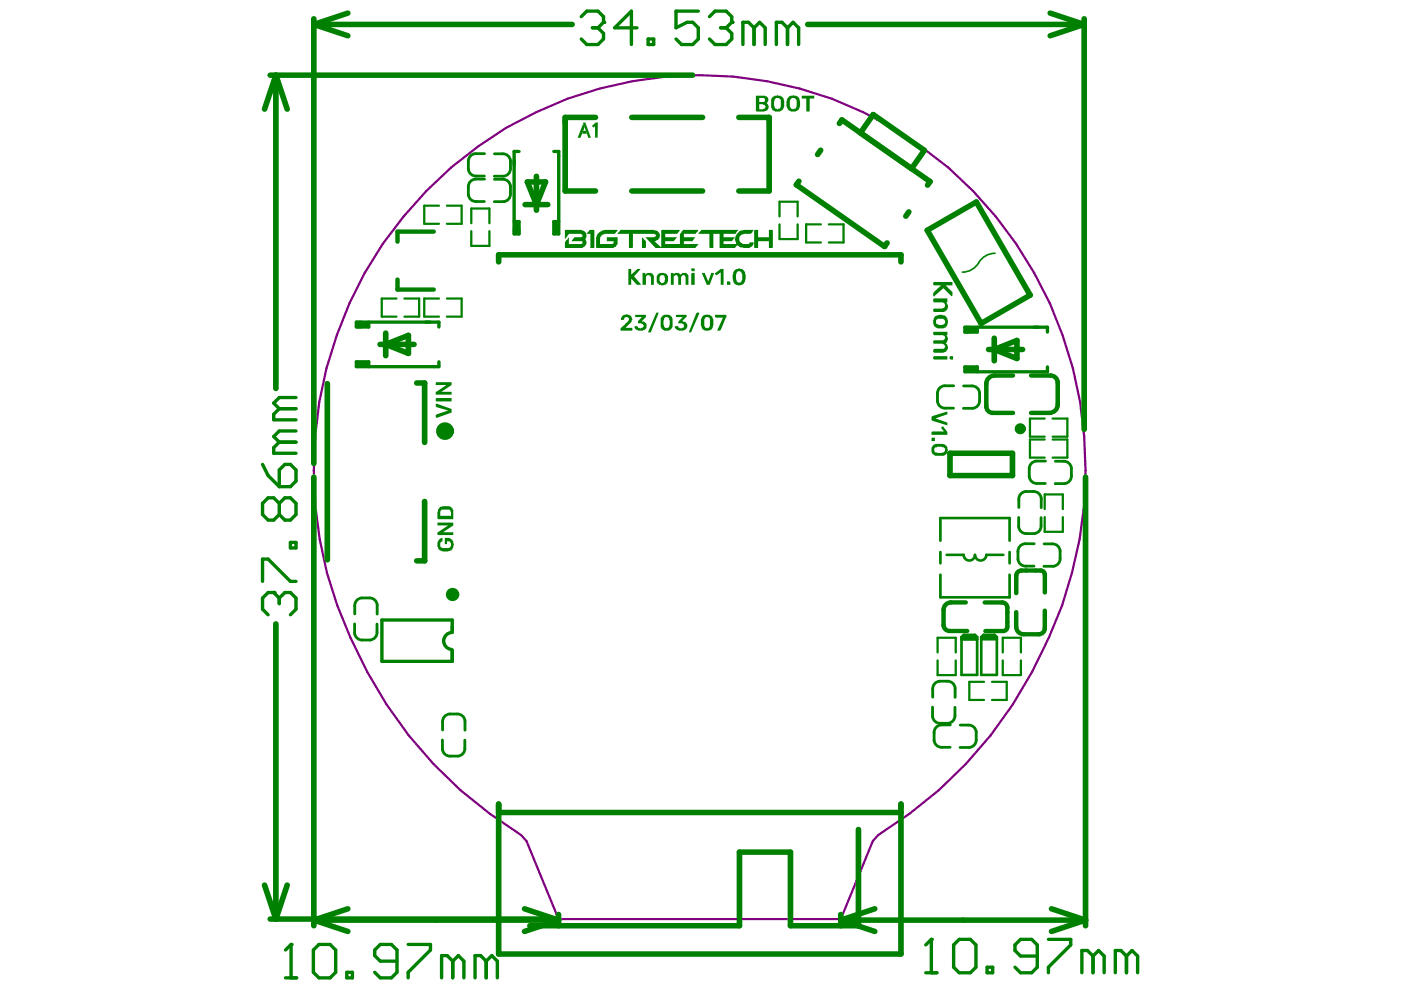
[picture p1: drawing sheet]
<svg xmlns="http://www.w3.org/2000/svg" width="297mm" height="210mm" viewBox="0 0 297 210" stroke-linecap="round" stroke-linejoin="round" font-family="sans-serif">
<path d="M90.4 40.5a80.7 80.7 0 0 1 120.7 5.4 84.9 84.9 0 0 1 11.3 89.3 91.2 91.2 0 0 1-36.2 41.8l-1.1 1.3-6.8 16.6h-59.9l-6.8-16.6-1.1-1.3a91.3 91.3 0 0 1-36.2-41.8 84.9 84.9 0 0 1 16.1-94.7z" fill="none" stroke="#800080" stroke-width=".47"/>
<g fill="#008000">
<path d="M125.5 26.7l.8-.7h.5l-.1 3.2h-.5v-2.5l-.4 .3z"/>
<path d="M123.6 26h.5l1.2 3.2h-.6z"/>
<path d="M123.7 27.7h.5l.2 .7-1-.1z"/>
<path d="M123.7 26.2l.2 .8-.8 2.2h-.6z"/>
</g>
<g fill="none" stroke="#008000" stroke-width="1.2">
<path d="M57.3 15.9h89.6M58.5 15.9l2.4 7.2M58.5 15.9v66.5M58.5 15.9l-2.4 7.2M66.5 5.2l7.2 2.4M66.5 4v94.3M66.5 5.2h54.8M73.7 2.8l-7.2 2.4M171.3 5.2h58.6M222.7 2.8l7.2 2.4M229.9 4v87M229.9 5.2l-7.2 2.4"/>
<path d="M111.8 38.6h3.9l-2 4.8zM113.7 37.4v7.2M126.3 24.9h-6.5v15.6h6.5M134 24.9h15M156.7 24.9h6.4v15.6h-6.4M169.4 38.4l-.5 .8 18.6 13.1 .6-.8M174 31.8l-.6 1M178 26.2l.5-.8 18.7 13.1-.5 .8M182.4 28.2l2.7-3.9 10.9 7.6-2.7 3.9M105.7 55.5v-1.5h85.3v1.5M111.3 43.4h4.8M134 40.5h15"/>
<path d="M192.7 44.9l-.7 .9M196.6 48.8l10.4-6 11.4 19.8-10.4 6zM80.6 73h7.2M81.8 70.6v4.8M81.8 73l4.8-1.9v3.8zM209.6 74.1h7.2M210.8 74.1l4.8-1.9v3.8zM210.8 71.7v4.8M69.4 81.3v37.4M88.3 81.2h1.7v12.6M201.4 96.1h13.3v4.7h-13.3zM66.5 101.2v95.1"/>
<path d="M90 106.3v12.6h-1.7M230.2 101.2v95.1M58.5 132.3v62.6M105.7 170.5v31.8h85.3v-30h-85.3M182 175.9v20.4h-14.4v-15.6h-10.8v15.6h-44.5M191 170.5v1.7M56.1 187.7l2.4 7.2M57.3 194.9h59.7M60.9 187.7l-2.4 7.2M66.5 195.1l7.2 2.4M66.5 195.1h51.9M73.7 192.7l-7.2 2.4"/>
<path d="M111.2 192.7l7.2 2.4M118.4 193.9v2.4M118.4 195.1l-7.2 2.4M178.3 193.9v2.4M178.3 195.1h51.9M178.3 195.1l7.2 2.4M185.5 192.7l-7.2 2.4M222.9 192.7l7.3 2.4M230.2 195.1l-7.3 2.4"/>
</g>
<g fill="none" stroke="#008000" stroke-width=".59">
<path d="M99.3 34.3v1.5M99.3 39.7v1.5M100.8 38h1.9M100.8 32.6h1.9M101 37.3h1.7M104.8 37.4h1.9M104.8 38h1.7M104.8 32.6h1.7M108.2 34.1v1.6M108.2 39.5v1.6M101 42.7h1.7M104.8 42.8h1.9"/>
<path d="M198.8 83.5v1.6M200.3 81.8h1.9M200.5 86.5h1.7M204.3 86.6h1.9M204.3 81.8h1.7M207.7 83.3v1.6M218.2 99.5v1.5M219.7 97.8h2M223.8 97.8h1.7M227.2 99.3v1.5M215.8 117v1.5M216 109.7v1.9"/>
<path d="M216 105.9v1.7M217.3 115.3h2M217.5 104.2h1.6M217.7 113.1h1.5M219.9 102.5h1.7M220.7 109.7v1.7M220.8 105.7v1.9M221.4 115.3h1.7M223.7 102.5h2M224.8 116.8v1.6M75.2 132.3v1.9M75.2 128.5v1.7"/>
<path d="M76.7 126.8h1.6M76.9 135.7h1.5M79.9 132.3v1.7M80 128.3v1.9M217.5 120h1.7M221.3 120.1h2M93.8 156.9v1.9M93.8 153.1v1.7M95.3 151.4h1.6M98.6 156.9v1.7M98.6 152.9v1.9M197.7 149.9v2"/>
<path d="M197.8 146.1v1.7M198 155.4v1.6M199.2 144.4h1.6M199.4 153.4h1.6M199.5 153.7h2M199.7 158.4h1.7M202.5 150v1.7M202.5 145.9v2M203.5 158.5h2M203.6 153.7h1.7M207 155.2v1.6M95.5 160.3h1.6"/>
</g>
<g fill="none" stroke="#008000" stroke-width=".71">
<path d="M110 32.1h-1v17.5h1v-2.6h-1M117.4 32.1h1.1v17.5h-1.1v-2.6h1.1M109 49.1h1M109 48.6h1M76.1 68.3v1M76.5 68.3v1M78.2 68.3v1h-2.6v-1h17.5v1M93.1 76.7v1h-17.5v-1h2.6v1M205.1 69.4v1M205.6 69.4v1M207.2 69.4v1h-2.6v-1h17.5v1M222.1 77.8v1h-17.5v-1h2.6v1"/>
<path d="M95.9 133.6v-2.1h-14.9v8.7h14.9v-2.2"/>
</g>
<g fill="none" stroke="#008000" stroke-width=".47">
<path d="M93.1 43.6h-3.2v3.9h3.2M94.8 43.6h3.1v3.9h-3.1M99.9 47.3v-3.1h3.9v3.1M99.9 49v3.1h3.9v-3.1M165.3 47.6v3.1h3.8v-3.1M165.3 45.9v-3.1h3.8v3.1M174 47.6h-3.1v3.8h3.1M175.7 47.6h3.1v3.8h-3.1M84.1 63.3h-3.2v3.8h3.2M85.7 63.3h3.2v3.8h-3.2M93.1 63.3h-3.2v3.8h3.2M94.8 63.3h3.1v3.8h-3.1"/>
<path d="M221.5 88.7h-3.1v3.9h3.1M221.5 93.2h-3.1v3.8h3.1M223.2 88.7h3.1v3.9h-3.1M223.2 93.2h3.1v3.8h-3.1M221.5 109.6v3.2h3.8v-3.2M221.5 108v-3.2h3.8v3.2M198.8 138.3v-3.1h3.8v3.1M212.6 138.3v-3.1h3.8v3.1M198.8 140v3.1h3.8v-3.1M208.6 144.6h-3.1v3.8h3.1M210.3 144.6h3.1v3.8h-3.1M212.6 140v3.1h3.8v-3.1"/>
</g>
<path d="M95.9 132.8v1.3M95.9 137.8v2.4" fill="none" stroke="#008000" stroke-width=".7"/>
<g fill="none" stroke="#008000" stroke-width=".56">
<path d="M199.4 114.6v-4.8h14.7v4.8M199.4 117v2.4M200.7 117.6h3.6M209.1 117.6h3.6M214.1 117v2.4M199.4 121.8v4.8h14.7v-4.8M203.9 135.1v8h3.3v-8M203.9 135.5h3.3M203.9 135.1h3.3M203.9 135.1l.4-.5h2.4l.5 .5M208 135.1v8h3.4v-8M208 135.1l.5-.5h2.4l.5 .5"/>
<path d="M208 135.5h3.4M208 135.1h3.4"/>
</g>
<g fill="none" stroke="#008000" stroke-width=".93">
<path d="M84.3 59.3v2.1h7.7M92 49.1h-7.7v2.1M200.1 129.4v3.1M201.3 133.8h3.8M201.6 127.7h3.2M208.8 127.7h3.7M208.9 133.8h3.8M213.6 128.8v4.1M215.5 129.8v3.1M215.5 122.1v3.7M216.6 121h4M217.1 134.5h3.1"/>
<path d="M221.5 129.5v3.7M221.5 121.9v3.7"/>
</g>
<path d="M210.8 79.6h4M218.6 79.6h4.1M209.1 81.3v4.9M210.5 87.5h4.3M218.6 87.5h3.9M224.3 81.1v4.7" fill="none" stroke="#008000" stroke-width=".95"/>
<g fill="#008000">
<path d="M75.6 76.7h2.6v1h-2.6z" fill-rule="evenodd"/>
<path d="M75.6 68.3h2.6v1h-2.6z" fill-rule="evenodd"/>
<path d="M109 47h1v2.6h-1z" fill-rule="evenodd"/>
<path d="M117.4 47h1.1v2.6h-1.1z" fill-rule="evenodd"/>
<path d="M204.6 77.8h2.6v1h-2.6z" fill-rule="evenodd"/>
<path d="M204.6 69.4h2.6v1h-2.6z" fill-rule="evenodd"/>
</g>
<g fill="#008000">
<path d="M170 20.3h2.6v.6h-.9v2.6l-.2 .2-.6-.2v-2.6h-.9z"/>
<path d="M93 114.5l.3-.3 .5-.2v.8a.78 .78 0 0 0-.4 1 .78 .78 0 0 0 1 .4h.1a.76 .76 0 0 0 1.1-.6 .76 .76 0 0 0-.8-.8v.6h-.5v-1.4h.7a1.46 1.46 0 0 1 1.2 1.1 1.46 1.46 0 0 1-.5 1.5 2.49 2.49 0 0 1-2.7-.2 2.04 2.04 0 0 1 0-1.9z"/>
<path d="M92.7 110.8h3.4v.6l-2.2 1.4h2.2v.6h-3.2l-.2-.6 2.3-1.4h-2.3z"/>
<path d="M197.5 88.4l3.4-1.1v.6l-2.6 .8 2.6 .9v.6l-3.3-1z"/>
<path d="M197.5 91.6l.1-.1h2.5l-.6-.7 .5-.4 .9 1.2v.6h-3.4z"/>
<path d="M197.5 92.9l.7-.1v.7h-.7z"/>
<path d="M197.9 59.9l.1-.1h3.9v.7h-1.4l1.4 1.4v.8l-.2 .1-1.7-1.7-2 1.8-.1-.1 .1-.9 1.5-1.4h-1.5z"/>
<path d="M197.9 63.4l.1-.1h2.9v.8h-.4a1.11 1.11 0 0 1 .5 1.2 1.11 1.11 0 0 1-1 .8h-2l-.1-.1 .1-.6h1.7a.66 .66 0 0 0 .7-.6 .66 .66 0 0 0-.7-.7h-1.7z"/>
<path d="M197.9 70.5l.1-.2h2.9v.8h-.3a1.05 1.05 0 0 1-.1 1.7 1.15 1.15 0 0 1 .4 1.3 1.15 1.15 0 0 1-1.2 .7h-1.7l-.1-.1v-.5l.2-.2h1.6a.51 .51 0 0 0 .7-.4 .51 .51 0 0 0-.5-.6l-2-.2 .1-.7h1.8a.55 .55 0 0 0 .6-.6 .55 .55 0 0 0-.7-.4h-1.7z"/>
<path d="M92.4 85.7l.2-.1 3.1 1.1v.8l-3.2 1.1-.1-.1 .1-.6 2.5-.9-2.5-.7z"/>
<path d="M92.4 84.5l.1-.1h3.2v.7h-3.2z"/>
<path d="M92.4 81.2l.1-.2h3.2v.6l-2.1 1.5h2.1v.6h-3.3v-.6l2.3-1.5h-2.3z"/>
<path d="M131.9 67h.1a1.2 1.2 0 0 1 1.3-.3 1.2 1.2 0 0 1 .8 1.1h-.2v.4l-.2 .3-1.1 1h1.5v.6h-2.4l-.2-.5 1.6-1.4a.53 .53 0 0 0 .1-.9 .53 .53 0 0 0-.8 .2l-.1 .3h-.5a.6 .6 0 0 1 .1-.8z"/>
<path d="M134.7 66.7h2.3v.5l-.9 1a.93 .93 0 0 1 1 .7 .93 .93 0 0 1-.6 1.1 1.38 1.38 0 0 1-2-.6v-.3h.6l.2 .4h.2a.6 .6 0 0 0 .9-.1 .42 .42 0 0 0 .1-.4 .42 .42 0 0 0-.4-.3l-.8-.2v-.4l.8-.9h-1.4z"/>
<path d="M139.1 66.4l.5-.1v.2l-1.6 4h-.6z"/>
<path d="M143.3 66.7h2.2l.1 .4-1 1 .2 .1a.96 .96 0 0 1 .9 1 .96 .96 0 0 1-1.1 .9 1.3 1.3 0 0 1-1.5-.8v-.2h.7v.3h.1a.46 .46 0 0 0 .7 .1 .42 .42 0 0 0 .4-.4 .42 .42 0 0 0-.4-.4v-.2h-.8v-.3l1-1h-1.5z"/>
<path d="M147.6 66.4l.5-.1 .1 .2-1.6 4h-.5z"/>
<path d="M151.6 66.7h2.4v.6h-.1l-1.2 2.8h-.6v-.1l1.2-2.7h-1.6z"/>
<path d="M133.2 57h.6v1.2l1.2-1.2h.7l-1.3 1.6 1.5 1.8h-.9l-1.2-1.3v1.3h-.6z"/>
<path d="M136.2 57.9h.6v.3a.99 .99 0 0 1 1.2-.3 .99 .99 0 0 1 .6 1v1.5h-.6v-1.5a.54 .54 0 0 0-.5-.6 .54 .54 0 0 0-.5 .6v1.5h-.8z"/>
<path d="M142.2 57.9h.5l.1 .3 .3-.3h.8v.1a.43 .43 0 0 0 .7-.1 .96 .96 0 0 1 1.4 1v1.5h-.6v-1.5a.48 .48 0 0 0-.6-.6l-.4 .4v1.7h-.6v-1.6a.49 .49 0 0 0-.5-.5 .49 .49 0 0 0-.5 .6v1.5h-.6z"/>
<path d="M148.8 57.9h.6l.8 1.8 .6-1.8h.6l-1 2.5h-.6z"/>
<path d="M151.6 57.9l1.2-.9h.6v3.4h-.6v-2.7l-.8 .6-.4-.2z"/>
<path d="M154.1 59.7l.8 .1v.6h-.8z"/>
<path d="M160.3 20.3h1.5a.89 .89 0 0 1 1 .5 .89 .89 0 0 1-.3 1.1l.3 .2a1.02 1.02 0 0 1 0 1.1 1.02 1.02 0 0 1-1 .5h-1.4l-.1-.2zM161 22.1v1.1l1.1-.1a.44 .44 0 0 0 .2-.6 .44 .44 0 0 0-.5-.3zM161 20.8v.8h.7a.46 .46 0 0 0 .5-.6l-.3-.2z"/>
<path d="M163.6 20.8h.1a1.31 1.31 0 0 1 1.6-.5 1.49 1.49 0 0 1 1 1.8 1.42 1.42 0 0 1-1.1 1.6 1.42 1.42 0 0 1-1.7-1zM164.3 20.9a2.05 2.05 0 0 0 .2 2.2 .77 .77 0 0 0 .8-.2 .77 .77 0 0 0 .2-.8v-.1a.83 .83 0 0 0-.1-1 .83 .83 0 0 0-1.1-.1z"/>
<path d="M167 20.8a1.91 1.91 0 0 1 2-.4l.3 .3a2.48 2.48 0 0 1-.2 2.7 1.56 1.56 0 0 1-1.7 0 1.56 1.56 0 0 1-.7-1.7zM167.6 21v.1a2.08 2.08 0 0 0 .2 2 .83 .83 0 0 0 .9-.2 .83 .83 0 0 0 .2-.9 .87 .87 0 0 0-.2-1 .87 .87 0 0 0-1-.1z"/>
<path d="M93.1 107.7a2.81 2.81 0 0 1 2.3-.3l.3 .2 .4 .6v1.9h-3.2l-.2-.1v-1.5zM93.5 108.2l-.2 1.2h2.3v-.8a.72 .72 0 0 0-1.1-.6z"/>
<path d="M197.7 94.5a3.1 3.1 0 0 1 2.2-.4l.4 .1a1.48 1.48 0 0 1 .6 1.8 2.23 2.23 0 0 1-2.3 .6 1.28 1.28 0 0 1-1.1-1.5zM198.1 95.1l-.1 .3h.1l.1 .5h.3a2.31 2.31 0 0 0 1.8-.1v-.1a.54 .54 0 0 0 0-.6 .54 .54 0 0 0-.5-.3l-.1-.1h-1z"/>
<path d="M198.1 67.2l.1-.1a2.18 2.18 0 0 1 2.4 0 1.76 1.76 0 0 1-.2 2.4h-.3a1.54 1.54 0 0 1-2.2-1v-.7zM198.6 67.7v.1a.57 .57 0 0 0-.1 .6 .57 .57 0 0 0 .4 .4l.9 .1a.69 .69 0 0 0 .6-.9 .69 .69 0 0 0-1-.4z"/>
<path d="M197.9 75.6l.1-.1h2.9v.7h-2.9zM201.3 75.6l.8-.1v.7h-.6z"/>
<path d="M140.2 67.2a1.58 1.58 0 0 1 1.7-.5 1.46 1.46 0 0 1 .7 1.7v.3a1.36 1.36 0 0 1-1.8 1.4v-.1a.6 .6 0 0 1-.6-.6h-.1v-1.9h.1zM140.8 67.5v.1a2.08 2.08 0 0 0 .2 1.9h.2a.54 .54 0 0 0 .7-.5l.1-.1-.1-1.2a.6 .6 0 0 0-.5-.5 .6 .6 0 0 0-.6 .3z"/>
<path d="M149 67l.3-.3a1.58 1.58 0 0 1 1.7 .5l.2 .7a2.01 2.01 0 0 1-.6 2.1 1.38 1.38 0 0 1-1.9-.6l-.1-.5a2.78 2.78 0 0 1 .4-1.9zM149.4 67.5l-.1 1.4a.62 .62 0 0 0 .5 .7 .62 .62 0 0 0 .7-.5v-.7a.81 .81 0 0 0 0-.8 .81 .81 0 0 0-.8-.4z"/>
<path d="M139.5 58.1a1.37 1.37 0 0 1 2.1 .5 1.37 1.37 0 0 1-1 1.9 1.22 1.22 0 0 1-1.4-1.7zM140 58.5a1.2 1.2 0 0 0 .3 1.5 .62 .62 0 0 0 .6-.7h.1l-.1-.4a.55 .55 0 0 0-.3-.6 .55 .55 0 0 0-.6 .2z"/>
<path d="M146.6 58l.7-.1v2.5h-.7zM146.6 56.9h.7v.6h-.6z"/>
<path d="M155.6 57.5l.7-.5a1.21 1.21 0 0 1 1.7 1 2.07 2.07 0 0 1-.6 2.4 1.45 1.45 0 0 1-1.9-.7v-.2a3 3 0 0 1 .1-2zM156.2 57.7v.4h-.1v1.2h.1a.54 .54 0 0 0 .5 .6 .54 .54 0 0 0 .6-.5 1.66 1.66 0 0 0-.4-1.9h-.5z"/>
<path d="M119.8 48.7h3.3a1.24 1.24 0 0 1 1.2 .8 1.24 1.24 0 0 1-.2 1.3h.1a1.28 1.28 0 0 1-.9 1.8h-3.4l-.1-.1v-1.1l.8-1.1v1.4h2.5a.31 .31 0 0 0 .4-.2 .31 .31 0 0 0-.2-.4h-2.1l.6-.8 1.7-.1v-.4l-.4-.2h-2.5l-.8 1.1zM125.1 48.7l.9 .2v3.6l-.1 .1h-.7v-3h-.9zM126.6 49.7l1-.8 3.3-.2-.6 .9h-2.1l-.3 .1a.88 .88 0 0 0-.7 1.1v.9h2.7l.2-.2v-.4h-1.4v-.8h2.2v1.4l-.3 .6h-.3l-.2 .3h-3.6l-.1-.1v-2.2zM131.4 48.9l.1-.2h7.3v.2a1.15 1.15 0 0 1 1 1.5l-.3 .5-.7 .2 1.4 1.4v-3.6l.1-.2h3.7l.2 .2-.6 .7h-2.6l.2 .7h2.4l-.8 .8h-1.8v.6h3.2v-2.1l.7-.9h3.1l.1 .2-.6 .7h-2.5v.7h2.4l-.6 .8h-1.8v.6h3.1l-.7 .9h-8.4l-2.2-2.3h2l.3-.4-.3-.3h-4.6v2.9l-.9 .1v-3h-2.5zM148.7 48.7h7.8l-.6 .9h-2.5v.7h2.4l-.6 .8h-1.8v.6h2.8a1.95 1.95 0 0 1 1.5-3h2.1l-.6 .9h-1.5a1.08 1.08 0 0 0-.8 1.7l.6 .4h1.2l.2-.1v-.2h.9a1.2 1.2 0 0 1-1.2 1.2l-1.6-.1-.7-.5-.5 .6h-3.2v-3h-1.4v3h-.7l-.1-.1v-2.9h-2.4zM159.9 48.9l.8-.2v1.6h2.3v-1.6h.7l.2 .2v3.6l-.9 .1v-1.5h-2.3v1.5h-.7l-.1-.1zM136.1 50.3l.9 .8v1.4l-.2 .1h-.7z"/>
</g>
<path d="M58 125.6h-1.2l-1.1 1.2v2.4l1.1 1.2" fill="none" stroke="#008000" stroke-width=".71"/>
<circle cx="58" cy="125.6" r=".36" fill="#008000"/>
<g fill="none" stroke="#008000" stroke-width=".71">
<path d="M123.2 3.5l1.2-1.1h2.4l1.2 1.1v1.2M55.7 98.5l1.1 2.3 2.4 2.4M59.2 99.6l1.2-1.1h1.2l1.2 1.1v2.4l-1.2 1.2h-2.4zM59.2 93.7l-1.2 1.2v1.2h4.8M59.2 86.7l-1.2 1.1v1.2h4.8M59.2 93.7h3.6M59.2 86.7h3.6M62.8 91.4h-3.6l-1.2 1.2 1.2 1.1M62.8 84.3h-3.6l-1.2 1.2 1.2 1.2M59.2 106.7v2.4M59.2 106.7l1.2-1.2h1.2l1.2 1.2v2.4l-1.2 1.2h-1.2l-1.2-1.2M59.2 106.7l-1.2-1.2h-1.2l-1.1 1.2v2.4l1.1 1.2h1.2l1.2-1.2"/>
<path d="M61.6 115h1.2v1.2h-1.2zM55.7 123.3v-4.8h1.1l4.8 4.8h1.2M58 125.6l1.2 1.2M59.2 126.8v1.2M59.2 126.8l1.2-1.2h1.2l1.2 1.2v2.4l-1.2 1.2"/>
</g>
<circle cx="128" cy="4.7" r=".36" fill="#008000"/>
<path d="M125.6 5.9h1.2M126.8 5.9l1.2 1.2v1.2l-1.2 1.1h-2.4l-1.2-1.1M128 4.7l-1.2 1.2M135.1 5.9h-4.8l3.6-3.5v7M137.4 8.3h1.2v1.1h-1.2zM148.1 2.4h-4.8v3.5l2.4-1.2h1.2l1.2 1.2v2.4l-1.2 1.1h-2.4l-1.2-1.1M150.4 3.5l1.2-1.1h2.4l1.1 1.1v1.2" fill="none" stroke="#008000" stroke-width=".71"/>
<circle cx="155.1" cy="4.7" r=".36" fill="#008000"/>
<path d="M152.8 5.9h1.2M154 5.9l1.1 1.2v1.2l-1.1 1.1h-2.4l-1.2-1.1M155.1 4.7l-1.1 1.2M159.9 5.9l-1.2-1.2h-1.2v4.7M159.9 5.9v3.5M159.9 5.9l1.2-1.2 1.1 1.2v3.5M167 5.9l-1.2-1.2h-1.2v4.7M167 5.9v3.5M167 5.9l1.1-1.2 1.2 1.2v3.5M197.5 199.2v7.1M196.3 206.3h2.3" fill="none" stroke="#008000" stroke-width=".71"/>
<circle cx="197.5" cy="199.2" r=".36" fill="#008000"/>
<g fill="none" stroke="#008000" stroke-width=".71">
<path d="M197.5 199.2l-1.2 1.1M222.3 199.2h4.7v1.1l-4.7 4.8v1.2M60.5 207.3h2.4M61.7 200.2v7.1M202.2 200.3l1.2-1.1h2.3l1.2 1.1v4.8l-1.2 1.2h-2.3l-1.2-1.2zM209.3 205.1h1.2v1.2h-1.2zM219.9 202.7h-3.5l-1.2-1.2v-1.2l1.2-1.1h2.3l1.2 1.1v4.8l-1.2 1.2h-2.3l-1.2-1.2M231.7 202.7l-1.1-1.2h-1.2v4.8M231.7 202.7v3.6M231.7 202.7l1.2-1.2 1.2 1.2v3.6M238.8 202.7l-1.1-1.2h-1.2v4.8M238.8 202.7v3.6"/>
<path d="M238.8 202.7l1.2-1.2 1.2 1.2v3.6"/>
</g>
<circle cx="61.7" cy="200.2" r=".36" fill="#008000"/>
<path d="M95.9 134.1a1.8 1.8 0 0 0-1.8 1.7 1.8 1.8 0 0 0 1.7 1.9M61.7 200.2l-1.2 1.2M66.4 201.4l1.2-1.2h2.4l1.2 1.2v4.8l-1.2 1.1h-2.4l-1.2-1.1zM73.5 206.2h1.2v1.1h-1.2zM84.2 203.8h-3.6l-1.2-1.2v-1.2l1.2-1.2h2.4l1.2 1.2v4.8l-1.2 1.1h-2.4l-1.2-1.1M86.5 200.2h4.8v1.2l-4.8 4.8v1.1M96 203.8l-1.2-1.2h-1.2v4.7M96 203.8v3.5M96 203.8l1.2-1.2 1.2 1.2v3.5M103.1 203.8l-1.2-1.2h-1.2v4.7M103.1 203.8v3.5M103.1 203.8l1.2-1.2 1.1 1.2v3.5" fill="none" stroke="#008000" stroke-width=".71"/>
<g fill="none" stroke="#008000" stroke-width=".59">
<path d="M99.3 35.8a1.6 1.6 0 0 0 1.7 1.5M100.8 38a1.6 1.6 0 0 0-1.5 1.7M100.8 32.6a1.6 1.6 0 0 0-1.5 1.7M106.5 38a1.6 1.6 0 0 1 1.7 1.5M106.5 32.6a1.6 1.6 0 0 1 1.7 1.5M108.2 35.7a1.6 1.6 0 0 1-1.5 1.7M99.3 41.2a1.6 1.6 0 0 0 1.7 1.5M108.2 41.1a1.6 1.6 0 0 1-1.5 1.7M198.8 85.1a1.6 1.6 0 0 0 1.7 1.4M200.3 81.8a1.6 1.6 0 0 0-1.5 1.7M206 81.8a1.6 1.6 0 0 1 1.7 1.5M207.7 84.9a1.6 1.6 0 0 1-1.5 1.7"/>
<path d="M219.7 97.8a1.6 1.6 0 0 0-1.5 1.7M225.5 97.8a1.6 1.6 0 0 1 1.7 1.5M215.8 118.5a1.6 1.6 0 0 0 1.7 1.5M216 111.6a1.6 1.6 0 0 0 1.7 1.5M217.3 115.3a1.6 1.6 0 0 0-1.5 1.7M217.5 104.2a1.6 1.6 0 0 0-1.5 1.7M218.2 101a1.6 1.6 0 0 0 1.7 1.5M219.1 104.2a1.6 1.6 0 0 1 1.7 1.5M220.7 111.4a1.6 1.6 0 0 1-1.5 1.7M223.1 115.3a1.6 1.6 0 0 1 1.7 1.5M224.8 118.4a1.6 1.6 0 0 1-1.5 1.7M227.2 100.8a1.6 1.6 0 0 1-1.5 1.7"/>
<path d="M75.2 134.2a1.6 1.6 0 0 0 1.7 1.5M76.7 126.8a1.6 1.6 0 0 0-1.5 1.7M78.3 126.8a1.6 1.6 0 0 1 1.7 1.5M79.9 134a1.6 1.6 0 0 1-1.5 1.7M93.8 158.8a1.6 1.6 0 0 0 1.7 1.5M95.3 151.4a1.6 1.6 0 0 0-1.5 1.7M96.9 151.4a1.6 1.6 0 0 1 1.7 1.5M98.6 158.6a1.6 1.6 0 0 1-1.5 1.7M197.7 151.9a1.6 1.6 0 0 0 1.7 1.5M198 157a1.6 1.6 0 0 0 1.7 1.4M199.2 144.4a1.6 1.6 0 0 0-1.4 1.7M199.5 153.7a1.6 1.6 0 0 0-1.5 1.7"/>
<path d="M200.8 144.4a1.6 1.6 0 0 1 1.7 1.5M202.5 151.7a1.6 1.6 0 0 1-1.5 1.7M205.3 153.7a1.6 1.6 0 0 1 1.7 1.5M207 156.8a1.6 1.6 0 0 1-1.5 1.7"/>
</g>
<circle cx="96" cy="126" r=".71" fill="none" stroke="#008000" stroke-width="1.4"/>
<path d="M204.3 117.6a1.2 1.2 0 0 0 1.2 1.2 1.2 1.2 0 0 0 1.2-1.2 1.2 1.2 0 0 0 1.2 1.2 1.2 1.2 0 0 0 1.2-1.2" fill="none" stroke="#008000" stroke-width=".56"/>
<path d="M211 53.7a4.3 4.3 0 0 0-3.8 2.5 4 4 0 0 1-3.2 1.5" fill="none" stroke="#008000" stroke-width=".36"/>
<path d="M200.1 132.5a1.28 1.28 0 0 0 1.2 1.3M201.6 127.7a1.58 1.58 0 0 0-1.6 1.6M212.5 127.7a1.09 1.09 0 0 1 1.1 1.1M213.6 132.9a.89 .89 0 0 1-.9 .9M215.5 132.9a1.58 1.58 0 0 0 1.5 1.6M216.6 121a1.09 1.09 0 0 0-1.1 1.1M220.6 121a.89 .89 0 0 1 .9 .9M221.5 133.2a1.28 1.28 0 0 1-1.3 1.3" fill="none" stroke="#008000" stroke-width=".93"/>
<path d="M210.8 79.6a1.73 1.73 0 0 0-1.7 1.7M222.7 79.6a1.52 1.52 0 0 1 1.6 1.5M209.1 86.2a1.37 1.37 0 0 0 1.4 1.3M224.3 85.8a1.76 1.76 0 0 1-1.8 1.7" fill="none" stroke="#008000" stroke-width=".95"/>
<circle cx="216.3" cy="90.9" r=".59" fill="none" stroke="#008000" stroke-width="1.2"/>
<circle cx="94.4" cy="91.4" r=".95" fill="none" stroke="#008000" stroke-width="1.9"/>
</svg>
